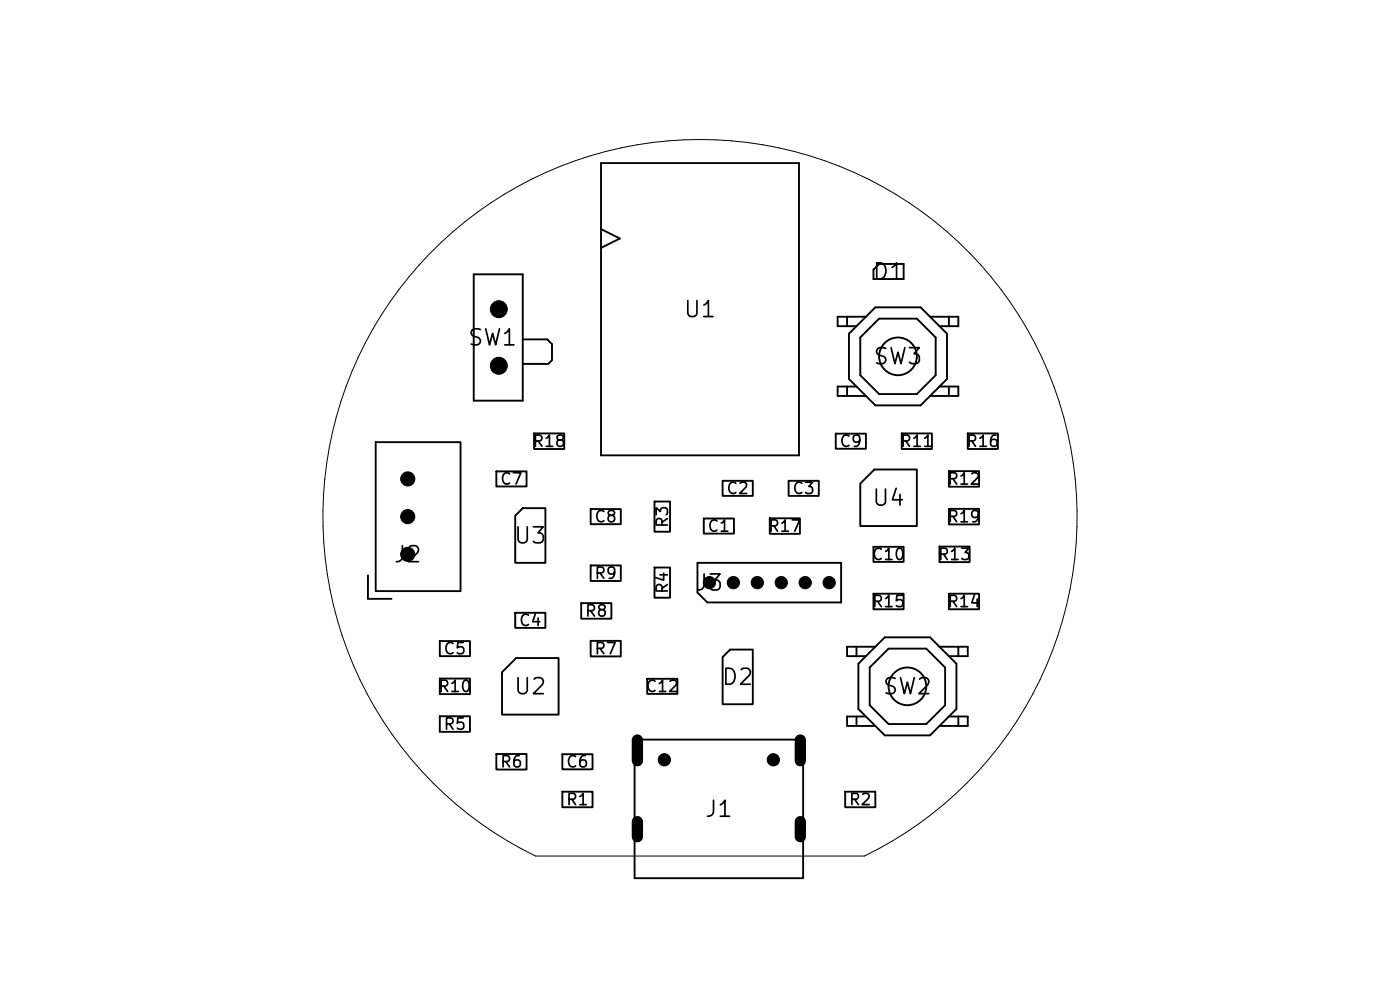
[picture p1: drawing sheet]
<svg xmlns="http://www.w3.org/2000/svg" width="297mm" height="210mm" viewBox="0 0 297 210" stroke-linecap="round" stroke-linejoin="round" font-family="sans-serif">
<defs><g id="words">
<g font-size="3.4">
<text x="184.8" y="60.2">D1</text>
<text x="144.8" y="68.2">U1</text>
<text x="99" y="74.2">SW1</text>
<text x="185" y="78.2">SW3</text>
<text x="184.8" y="108.2">U4</text>
<text x="108.8" y="116.2">U3</text>
<text x="83.2" y="120.2">J2</text>
<text x="147.2" y="126.2">J3</text>
<text x="108.8" y="148.2">U2</text>
<text x="152.8" y="146.2">D2</text>
<text x="187" y="148.2">SW2</text>
<text x="149.2" y="174.2">J1</text>
</g>
<g font-size="2.4">
<text x="112.8" y="95.4">R18</text>
<text x="177.9" y="95.4">C9</text>
<text x="190.8" y="95.4">R11</text>
<text x="204.8" y="95.4">R16</text>
<text x="105.9" y="103.4">C7</text>
<text x="153.9" y="105.4">C2</text>
<text x="167.9" y="105.4">C3</text>
<text x="200.8" y="103.4">R12</text>
<text x="125.9" y="111.4">C8</text>
<text x="142.3" y="112.2" transform="rotate(-90 142.3 112.2)">R3</text>
<text x="149.9" y="113.4">C1</text>
<text x="162.8" y="113.4">R17</text>
<text x="200.8" y="111.4">R19</text>
<text x="184.8" y="119.4">C10</text>
<text x="198.8" y="119.4">R13</text>
<text x="125.9" y="123.4">R9</text>
<text x="123.9" y="131.4">R8</text>
<text x="142.3" y="126.2" transform="rotate(-90 142.3 126.2)">R4</text>
<text x="184.8" y="129.4">R15</text>
<text x="200.8" y="129.4">R14</text>
<text x="109.9" y="133.4">C4</text>
<text x="93.9" y="139.4">C5</text>
<text x="125.9" y="139.4">R7</text>
<text x="92.8" y="147.4">R10</text>
<text x="136.8" y="147.4">C12</text>
<text x="93.9" y="155.4">R5</text>
<text x="105.9" y="163.4">R6</text>
<text x="119.9" y="163.4">C6</text>
<text x="119.9" y="171.4">R1</text>
<text x="179.9" y="171.4">R2</text>
</g>
</g></defs>
<g fill="none" stroke="#000" stroke-width=".4">
<path d="M127.5 34.6h42v62h-42zM100.5 58.2h10.4v26.8h-10.4zM127.5 48.6l4 2-4 2M185.3 57.2l1.2-1.2h5.2v3.2h-6.4zM110.9 72h5.2l1 1v3.4l-.8 .8h-5.2M179.7 67.2v2M180.1 70.8l5.6-5.6h9.6l5.6 5.6v9.6l-5.6 5.6h-9.6l-5.6-5.6zM182.5 71.6l4-4h8l4 4v8l-4 4h-8l-4-4zM183.7 67.2h-6v2h4M197.3 67.2h6v2h-4M201.3 67.2v2M79.7 93.8h18v31.6h-18z"/>
<path d="M105.3 100h6.4v3.2h-6.4zM113.3 91.9h6.4v3.3h-6.4zM177.3 92h6.4v3.2h-6.4zM179.7 82v2M181.7 82h-4v2h6M191.3 91.9h6.4v3.3h-6.4zM199.3 82h4v2h-6M201.3 99.9h6.4v3.3h-6.4zM201.3 82v2M205.3 91.9h6.4v3.3h-6.4zM109.3 109.4l1.6-1.6h4.8v11.6h-6.4zM125.3 108h6.4v3.2h-6.4z"/>
<path d="M125.3 119.9h6.4v3.3h-6.4zM138.9 106.4h3.3v6.4h-3.3zM148 119.4h30.4v8.4h-28.3l-2.1-2.1zM149.3 110h6.4v3.2h-6.4zM153.3 102h6.4v3.2h-6.4zM163.3 109.9h6.4v3.3h-6.4zM167.3 102h6.4v3.2h-6.4zM182.5 102.6l3-3h9v12h-12zM185.3 116h6.4v3.2h-6.4zM199.3 115.9h6.4v3.3h-6.4zM201.3 107.9h6.4v3.3h-6.4zM78.1 122v5h5"/>
<path d="M93.3 136h6.4v3.2h-6.4zM109.3 130h6.4v3.2h-6.4zM109.5 139.6h9v12h-12v-9zM123.3 127.9h6.4v3.3h-6.4zM125.3 135.9h6.4v3.3h-6.4zM138.9 120.4h3.3v6.4h-3.3zM154.9 137.8h4.8v11.6h-6.4v-10zM181.7 137.2v2M185.3 125.9h6.4v3.3h-6.4zM185.7 137.2h-6v2h4M199.3 137.2h6v2h-4M201.3 125.9h6.4v3.3h-6.4z"/>
<path d="M203.3 137.2v2M93.3 143.9h6.4v3.3h-6.4zM93.3 151.9h6.4v3.3h-6.4zM105.3 159.9h6.4v3.3h-6.4zM119.3 160h6.4v3.2h-6.4zM134.6 156.9h35.8v29.4h-35.8zM137.3 144h6.4v3.2h-6.4zM181.7 152v2M182.1 140.8l5.6-5.6h9.6l5.6 5.6v9.6l-5.6 5.6h-9.6l-5.6-5.6zM183.7 152h-4v2h6M184.5 141.6l4-4h8l4 4v8l-4 4h-8l-4-4zM201.3 152h4v2h-6"/>
<path d="M203.3 152v2M119.3 167.9h6.4v3.3h-6.4zM179.3 167.9h6.4v3.3h-6.4z"/>
<circle cx="190.5" cy="75.6" r="4"/>
<circle cx="192.5" cy="145.6" r="4"/>
</g>
<path d="M91.2 53.8a80 80 0 0 1 122.2 9 80 80 0 0 1-30 118.8h-69.8a80 80 0 0 1-22.4-127.8z" fill="none" stroke="#000" stroke-width=".21"/>
<g fill="#000" stroke="#000" stroke-width=".21">
<circle cx="105.8" cy="65.6" r="1.8"/>
<circle cx="105.8" cy="77.6" r="1.8"/>
<circle cx="86.5" cy="117.6" r="1.5"/>
<circle cx="86.5" cy="109.6" r="1.5"/>
<circle cx="86.5" cy="101.6" r="1.5"/>
<circle cx="150.5" cy="123.6" r="1.3"/>
<circle cx="155.6" cy="123.6" r="1.3"/>
<circle cx="160.7" cy="123.6" r="1.3"/>
<circle cx="165.7" cy="123.6" r="1.3"/>
<circle cx="170.8" cy="123.6" r="1.3"/>
<circle cx="175.9" cy="123.6" r="1.3"/>
<circle cx="140.9" cy="161.2" r="1.3"/>
<circle cx="164.1" cy="161.2" r="1.3"/>
</g>
<path d="M135.2 157v4.4M169.8 157v4.4M135.2 174.3v3.2M169.8 174.3v3.2" fill="none" stroke="#000" stroke-width="2.4"/>
<use href="#words"/>
</svg>
